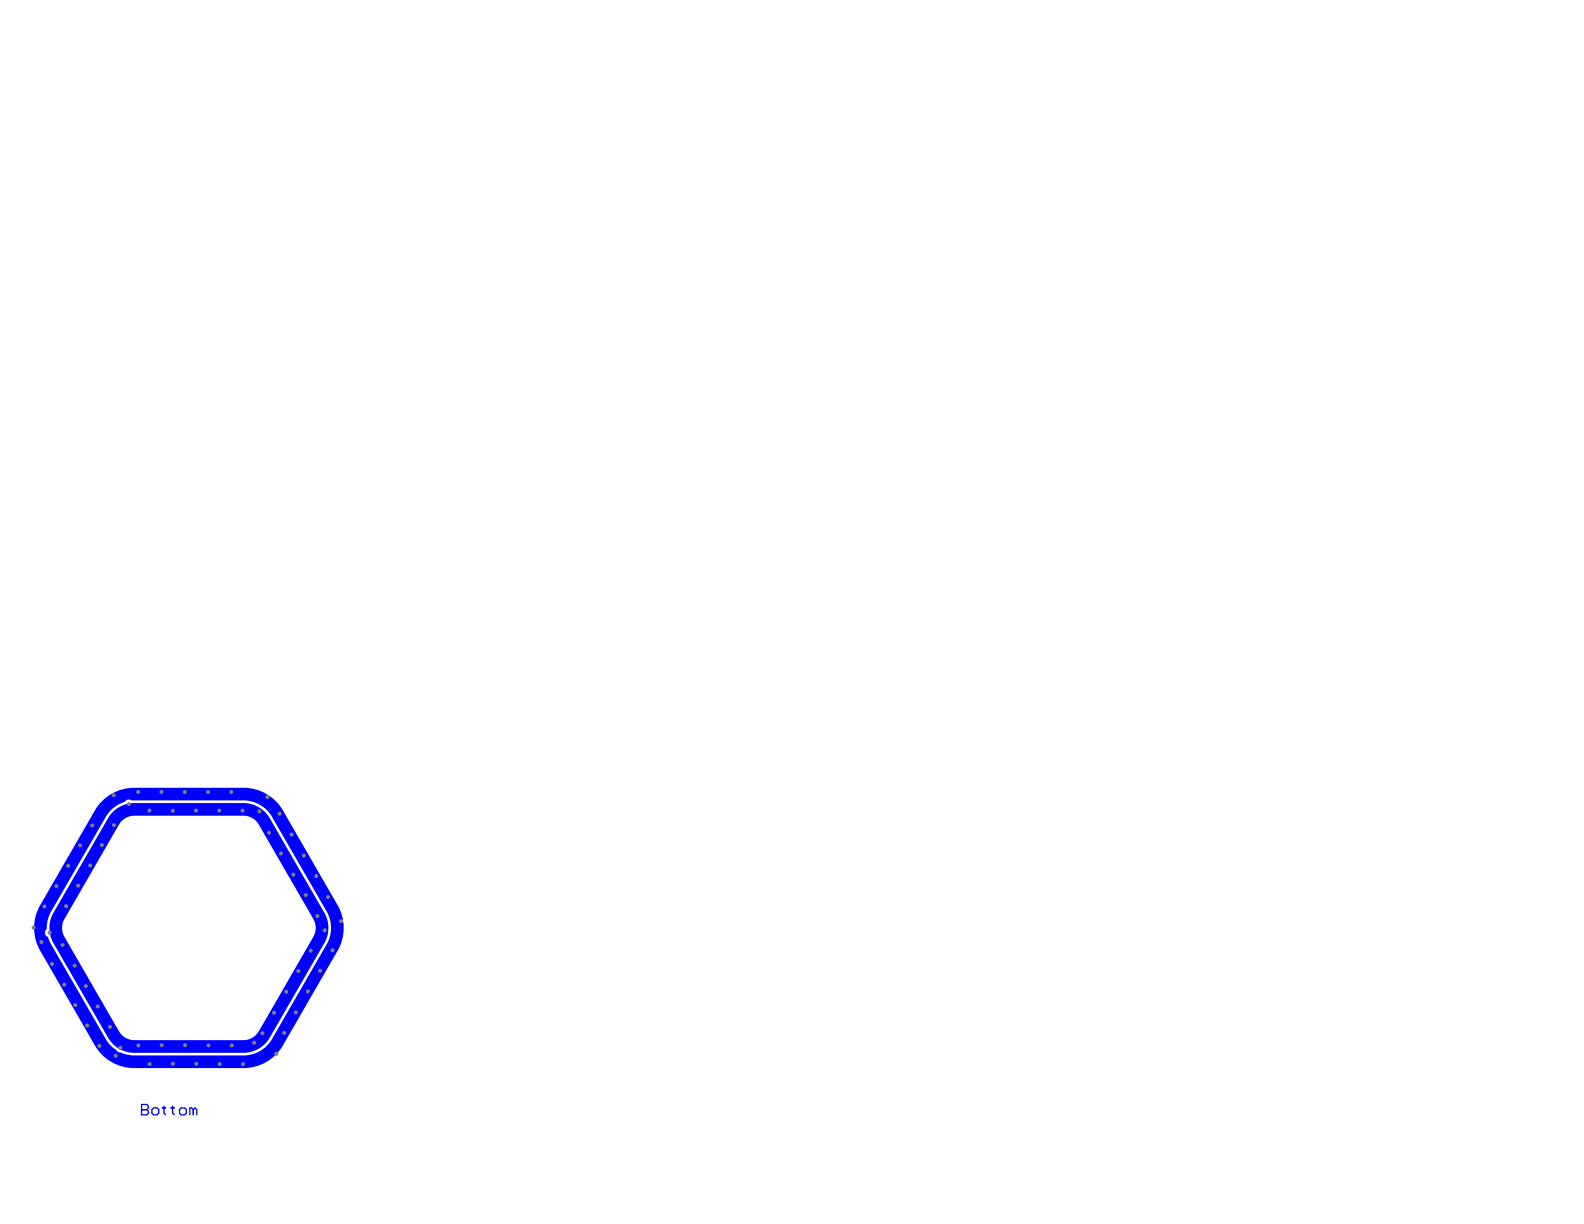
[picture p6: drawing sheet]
<svg xmlns="http://www.w3.org/2000/svg" width="279mm" height="216mm" viewBox="0 0 279 216" stroke-linecap="round" stroke-linejoin="round" font-family="sans-serif">
<g fill="#00f">
<path d="M20.2 143a5.3 5.3 0 0 1 3.5-1.3h19.2a5.3 5.3 0 0 1 4.7 2.6l9.6 16.7a5.3 5.3 0 0 1 0 5.4l-9.6 16.6a5.4 5.4 0 0 1-4.3 2.7h-19.9a5.4 5.4 0 0 1-4.4-2.7l-9.6-16.6a5.3 5.3 0 0 1 0-5.4l9.8-17zM21.6 144.7l-.5 .6-9.8 17a3.1 3.1 0 0 0 0 2.8l9.8 17a3.1 3.1 0 0 0 2.4 1.4h19.7a3.1 3.1 0 0 0 2.4-1.4l9.8-17a3.1 3.1 0 0 0 0-2.8l-9.9-17a3.1 3.1 0 0 0-2.4-1.4h-19.6l-1.2 .3z"/>
<path d="M17.6 141.7a8 8 0 0 1 6.1-2.7h19.2a8 8 0 0 1 7 4l9.6 16.6a8 8 0 0 1 0 8.1l-9.6 16.7a8 8 0 0 1-7 4h-19.7a8 8 0 0 1-6.5-4l-9.6-16.7a8 8 0 0 1 0-8.1l9.9-17.1zM19.3 143.2l-.5 .6-9.9 17.3-.5 1.4-.1 1.4a.81 .81 0 0 0-.4 .7 .81 .81 0 0 0 .6 .7l.4 1 9.9 17.2 1 1.2 .7 .5a.76 .76 0 0 0 .8 .4l1.2 .5 .9 .1h19.9a5.9 5.9 0 0 0 4-2l.5-.7 10-17.3a5.9 5.9 0 0 0 .3-4.4l-.3-.7-10-17.3a5.9 5.9 0 0 0-3.7-2.5l-.8-.1h-19.9a1.08 1.08 0 0 0-1.4 .2l-1.5 .7z"/>
</g>
<path d="M25 195.7h.1M25 194.8h.9l.3 .3v.3l-.3 .3 .3 .3v.3l-.3 .3h-.9zM25 195.7h.9M26.8 195.7l.3-.3h.6l.3 .3v.6l-.3 .3h-.6l-.3-.3zM28.6 195.4h.6M28.9 195.1v1.2l.3 .3M30.1 195.4h.6M30.4 195.1v1.2l.3 .3M31.7 195.7l.3-.3h.6l.3 .3v.6l-.3 .3h-.6l-.3-.3zM34.1 195.7l-.3-.3h-.3v1.2M34.1 195.7v.9M34.1 195.7l.3-.3 .3 .3v.9" fill="none" stroke="#00f" stroke-width=".22"/>
<g fill="#808080">
<circle cx="7.3" cy="166.2" r=".36"/>
<circle cx="20.1" cy="140.3" r=".36"/>
<circle cx="57.3" cy="164.1" r=".36"/>
<circle cx="60.2" cy="162.5" r=".36"/>
<circle cx="45.8" cy="143.1" r=".36"/>
<circle cx="21.2" cy="184.8" r=".36"/>
<circle cx="48.7" cy="185.9" r=".36"/>
<circle cx="44.8" cy="183.9" r=".36"/>
<circle cx="20.1" cy="145.5" r=".36"/>
<circle cx="18" cy="149.1" r=".36"/>
<circle cx="15.9" cy="152.7" r=".36"/>
<circle cx="13.8" cy="156.2" r=".36"/>
<circle cx="11.7" cy="159.8" r=".36"/>
<circle cx="11.3" cy="173.7" r=".36"/>
<circle cx="11" cy="166.7" r=".36"/>
<circle cx="13.2" cy="170.3" r=".36"/>
<circle cx="15.1" cy="173.9" r=".36"/>
<circle cx="17.2" cy="177.5" r=".36"/>
<circle cx="19.4" cy="181.1" r=".36"/>
<circle cx="24.4" cy="184.4" r=".36"/>
<circle cx="28.5" cy="184.4" r=".36"/>
<circle cx="32.6" cy="184.4" r=".36"/>
<circle cx="36.8" cy="184.4" r=".36"/>
<circle cx="40.9" cy="184.4" r=".36"/>
<circle cx="46.3" cy="182.2" r=".36"/>
<circle cx="48.3" cy="178.6" r=".36"/>
<circle cx="50.5" cy="174.9" r=".36"/>
<circle cx="52.6" cy="171.3" r=".36"/>
<circle cx="54.8" cy="167.7" r=".36"/>
<circle cx="56" cy="161.6" r=".36"/>
<circle cx="53.9" cy="157.9" r=".36"/>
<circle cx="51.7" cy="154.3" r=".36"/>
<circle cx="49.6" cy="150.6" r=".36"/>
<circle cx="47.5" cy="146.9" r=".36"/>
<circle cx="42.8" cy="143" r=".36"/>
<circle cx="38.7" cy="143" r=".36"/>
<circle cx="34.6" cy="143" r=".36"/>
<circle cx="30.5" cy="143" r=".36"/>
<circle cx="26.4" cy="143" r=".36"/>
<circle cx="22.7" cy="141.8" r=".36"/>
<circle cx="5.9" cy="163.6" r=".36"/>
<circle cx="8.7" cy="164.5" r=".36"/>
<circle cx="55.8" cy="154.5" r=".36"/>
<circle cx="57.8" cy="158.2" r=".36"/>
<circle cx="49.3" cy="143.5" r=".36"/>
<circle cx="51.4" cy="147.2" r=".36"/>
<circle cx="12" cy="152.7" r=".36"/>
<circle cx="14.1" cy="149.1" r=".36"/>
<circle cx="47.2" cy="140.6" r=".36"/>
<circle cx="20.4" cy="186.2" r=".36"/>
<circle cx="42.9" cy="187.7" r=".36"/>
<circle cx="38.7" cy="187.7" r=".36"/>
<circle cx="34.6" cy="187.6" r=".36"/>
<circle cx="30.5" cy="187.6" r=".36"/>
<circle cx="26.4" cy="187.7" r=".36"/>
<circle cx="17.5" cy="184.5" r=".36"/>
<circle cx="15.4" cy="180.9" r=".36"/>
<circle cx="13.3" cy="177.3" r=".36"/>
<circle cx="9.2" cy="170" r=".36"/>
<circle cx="7.8" cy="159.9" r=".36"/>
<circle cx="9.9" cy="156.3" r=".36"/>
<circle cx="16.3" cy="145.6" r=".36"/>
<circle cx="24.4" cy="139.7" r=".36"/>
<circle cx="28.5" cy="139.7" r=".36"/>
<circle cx="32.6" cy="139.7" r=".36"/>
<circle cx="36.7" cy="139.7" r=".36"/>
<circle cx="40.8" cy="139.7" r=".36"/>
<circle cx="53.6" cy="150.9" r=".36"/>
<circle cx="58.7" cy="167.6" r=".36"/>
<circle cx="56.5" cy="171.2" r=".36"/>
<circle cx="54.3" cy="174.9" r=".36"/>
<circle cx="52.2" cy="178.6" r=".36"/>
<circle cx="50.1" cy="182.2" r=".36"/>
</g>
</svg>
